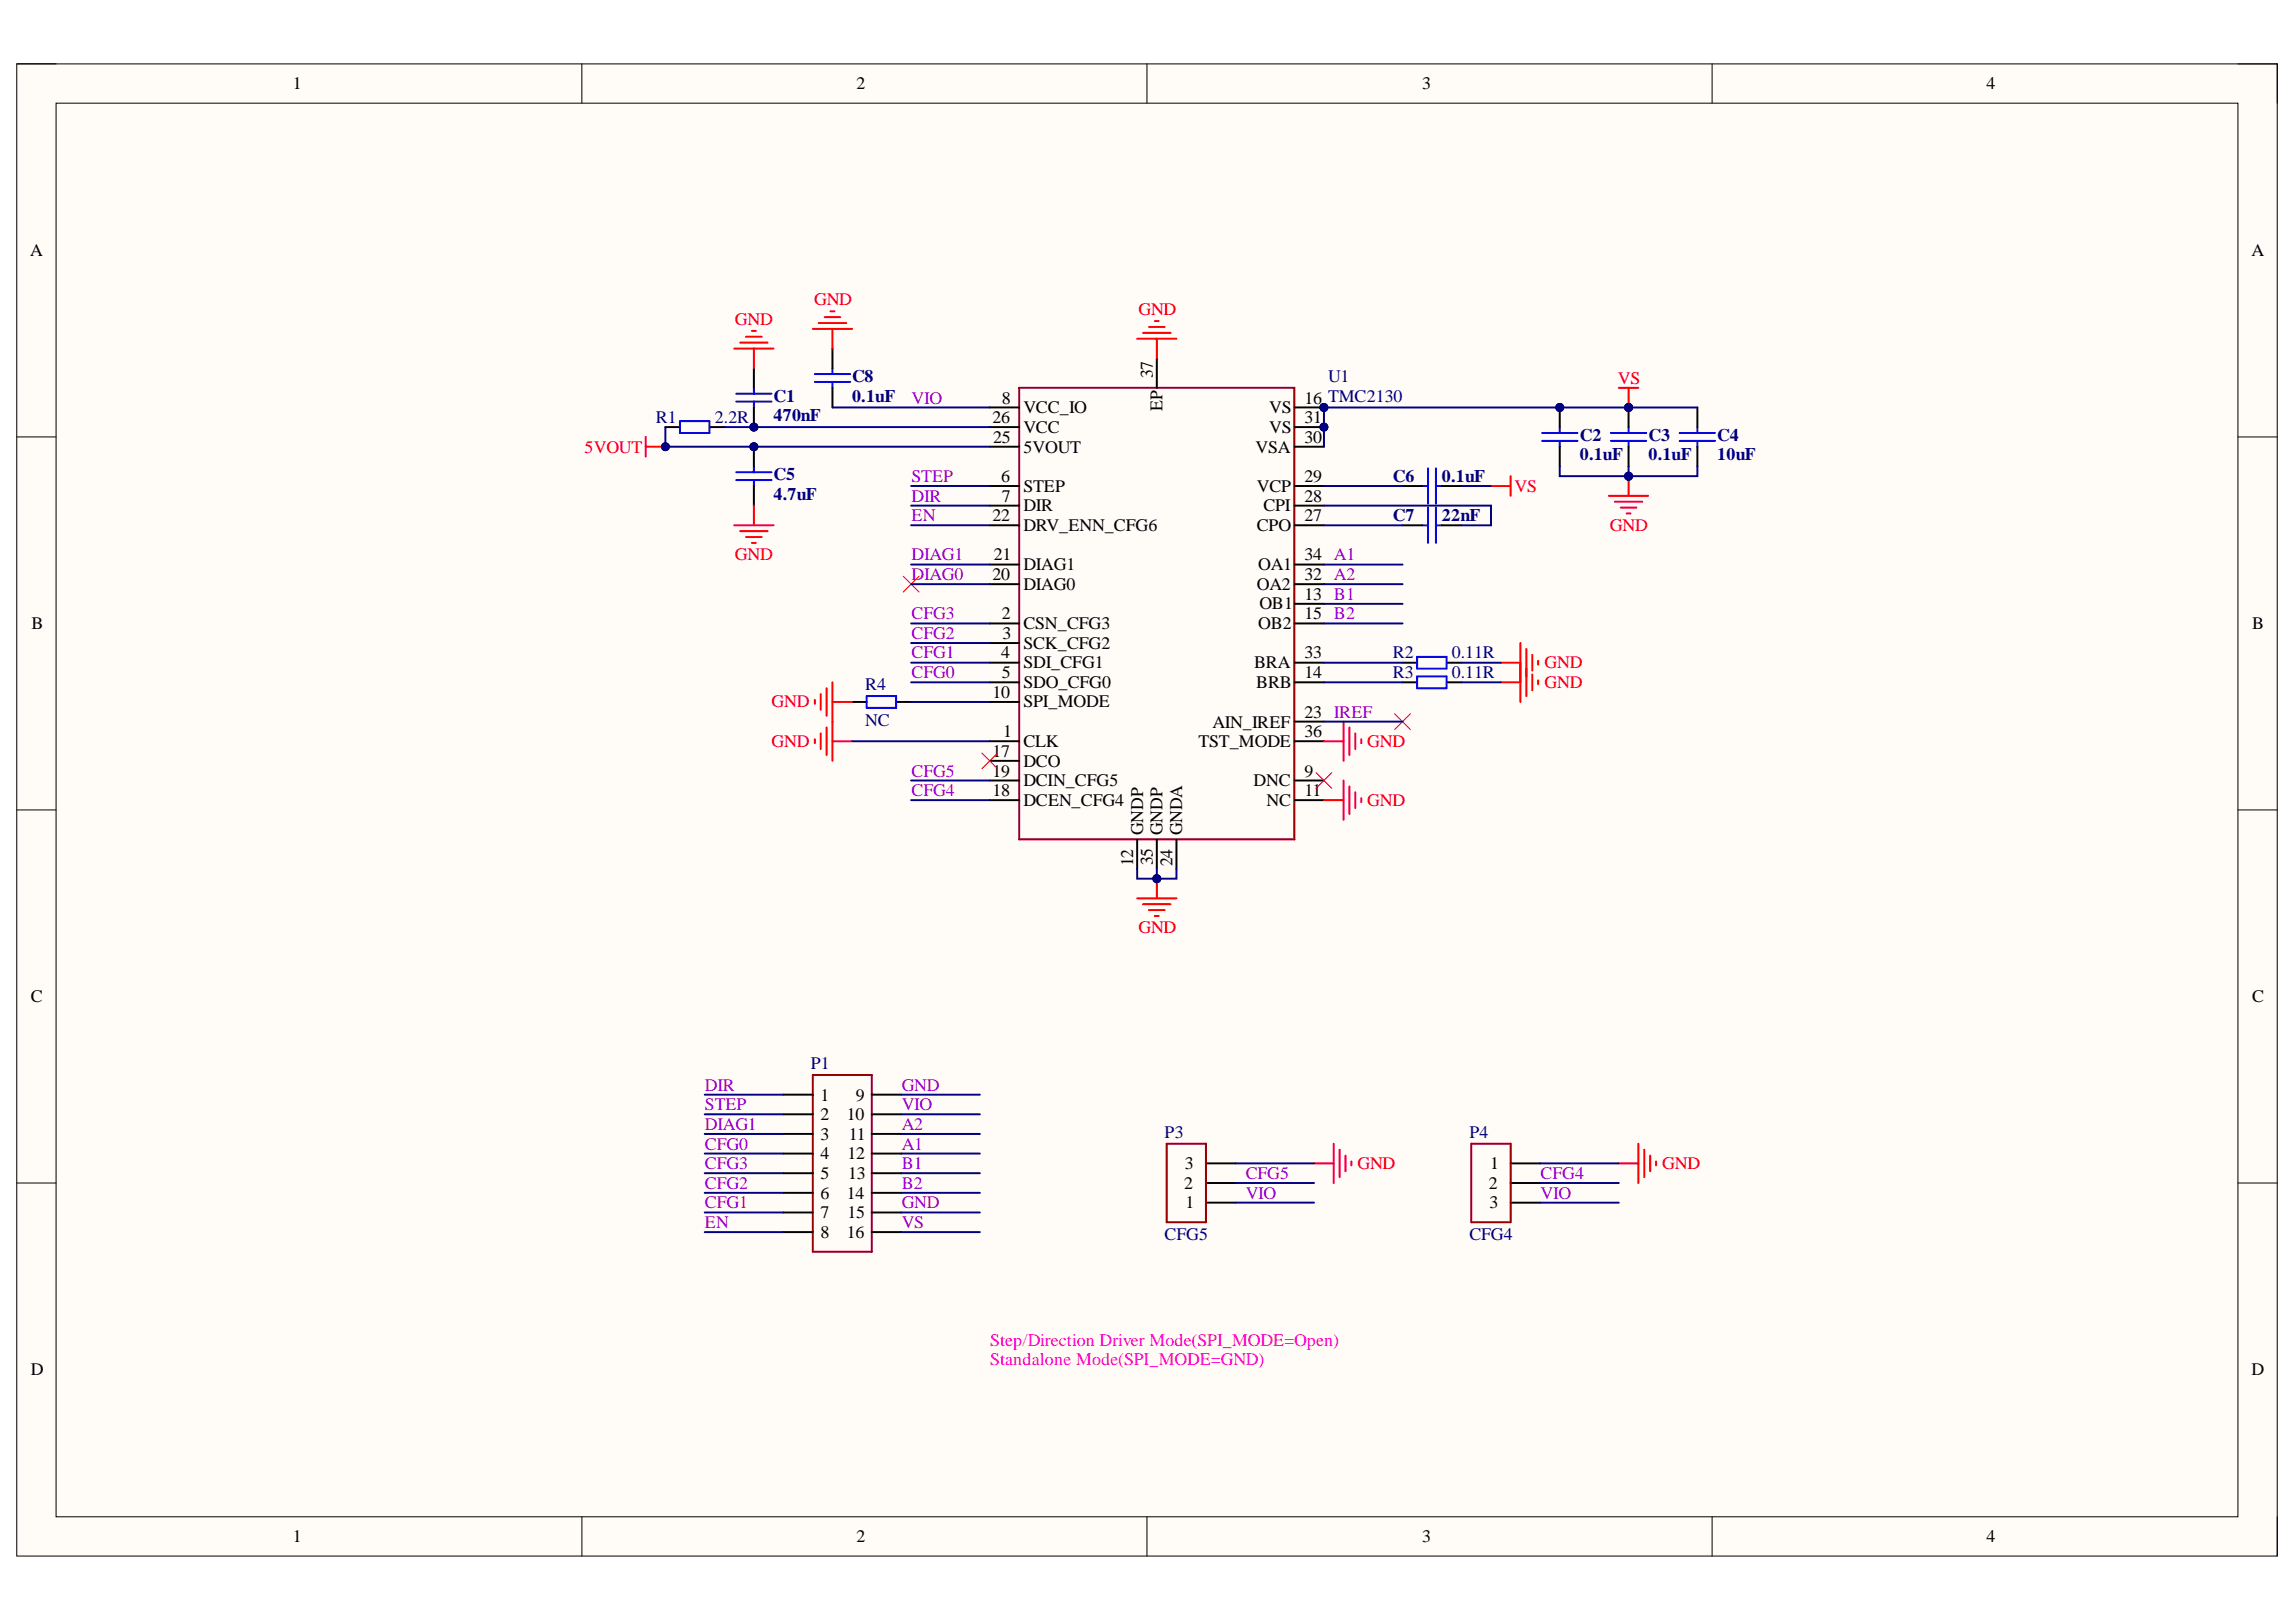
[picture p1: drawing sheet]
<svg xmlns="http://www.w3.org/2000/svg" width="297mm" height="210mm" viewBox="0 0 297 210" stroke-linecap="round" stroke-linejoin="round" font-family="sans-serif">
<defs><g id="words">
<g font-size="2.3">
<text x="37.9" y="11.6">1</text>
<text x="110.8" y="11.6">2</text>
<text x="184" y="11.6">3</text>
<text x="257" y="11.6">4</text>
<text x="3.9" y="33.1">A</text>
<text x="291.3" y="33.1">A</text>
<text x="129.6" y="52.2">8</text>
<text x="132.4" y="53.5">VCC_IO</text>
<text x="149.1" y="48.9" transform="rotate(-90 149.1 48.9)">37</text>
<text x="150.4" y="53.3" transform="rotate(-90 150.4 53.3)">EP</text>
<text x="164.2" y="53.5">VS</text>
<text x="168.8" y="52.2">16 TMC2130</text>
<text x="128.4" y="54.8">26</text>
<text x="128.5" y="57.3">25</text>
<text x="132.4" y="56">VCC</text>
<text x="132.4" y="58.6">5VOUT</text>
<text x="162.4" y="58.6">VSA</text>
<text x="164.2" y="56">VS</text>
<text x="168.8" y="54.8">31</text>
<text x="168.8" y="57.3">30</text>
<text x="129.5" y="62.4">6</text>
<text x="129.6" y="64.9">7</text>
<text x="132.4" y="63.6">STEP</text>
<text x="162.6" y="63.6">VCP</text>
<text x="168.8" y="62.4">29</text>
<text x="168.8" y="64.9">28</text>
<text x="128.4" y="67.5">22</text>
<text x="132.4" y="68.7">DRV_ENN_CFG6</text>
<text x="132.4" y="66.2">DIR</text>
<text x="162.6" y="68.7">CPO</text>
<text x="163.4" y="66.2">CPI</text>
<text x="168.8" y="67.5">27</text>
<text x="128.4" y="75.1">20</text>
<text x="128.6" y="72.5">21</text>
<text x="132.4" y="73.8">DIAG1</text>
<text x="132.4" y="76.3">DIAG0</text>
<text x="162.6" y="76.3">OA2</text>
<text x="162.8" y="73.8">OA1</text>
<text x="168.8" y="72.5">34 A1</text>
<text x="168.8" y="75.1">32 A2</text>
<text x="168.8" y="77.6">13 B1</text>
<text x="4.1" y="81.4">B</text>
<text x="129.6" y="80.1">2</text>
<text x="129.7" y="82.7">3</text>
<text x="132.4" y="81.4">CSN_CFG3</text>
<text x="132.4" y="83.9">SCK_CFG2</text>
<text x="162.8" y="81.4">OB2</text>
<text x="162.9" y="78.9">OB1</text>
<text x="168.8" y="80.1">15 B2</text>
<text x="291.4" y="81.4">B</text>
<text x="129.5" y="85.2">4</text>
<text x="129.6" y="87.7">5</text>
<text x="132.4" y="86.5">SDI_CFG1</text>
<text x="132.4" y="89">SDO_CFG0</text>
<text x="162.3" y="86.5">BRA</text>
<text x="162.5" y="89">BRB</text>
<text x="168.8" y="85.2">33</text>
<text x="168.8" y="87.7">14</text>
<text x="128.4" y="90.3">10</text>
<text x="129.8" y="95.4">1</text>
<text x="132.4" y="91.5">SPI_MODE</text>
<text x="156.8" y="94.2">AIN_IREF</text>
<text x="168.8" y="92.9">23 IREF</text>
<text x="168.8" y="95.4">36</text>
<text x="128.4" y="98">17</text>
<text x="128.4" y="100.5">19</text>
<text x="132.4" y="96.7">CLK</text>
<text x="132.4" y="99.2">DCO</text>
<text x="132.4" y="101.8">DCIN_CFG5</text>
<text x="155.1" y="96.7">TST_MODE</text>
<text x="162.2" y="101.8">DNC</text>
<text x="168.8" y="100.5">9</text>
<text x="128.4" y="103">18</text>
<text x="132.4" y="104.3">DCEN_CFG4</text>
<text x="163.9" y="104.3">NC</text>
<text x="168.8" y="103">11</text>
<text x="146.6" y="112.1" transform="rotate(-90 146.6 112.1)">12</text>
<text x="147.9" y="108.1" transform="rotate(-90 147.9 108.1)">GNDP</text>
<text x="149.1" y="112" transform="rotate(-90 149.1 112)">35</text>
<text x="150.4" y="108.1" transform="rotate(-90 150.4 108.1)">GNDP</text>
<text x="151.7" y="112.1" transform="rotate(-90 151.7 112.1)">24</text>
<text x="153" y="108.1" transform="rotate(-90 153 108.1)">GNDA</text>
<text x="4" y="129.7">C</text>
<text x="291.4" y="129.7">C</text>
<text x="106.2" y="142.4">1</text>
<text x="110.7" y="142.4">9</text>
<text x="106.2" y="145">2</text>
<text x="106.2" y="147.5">3</text>
<text x="109.6" y="145">10</text>
<text x="109.8" y="147.5">11</text>
<text x="106.2" y="150">4</text>
<text x="106.2" y="152.6">5</text>
<text x="106.2" y="155.1">6</text>
<text x="109.6" y="155.1">14</text>
<text x="109.6" y="150">12</text>
<text x="109.7" y="152.6">13</text>
<text x="153.2" y="153.8">2</text>
<text x="153.3" y="151.3">3</text>
<text x="192.6" y="153.8">2</text>
<text x="192.8" y="151.3">1</text>
<text x="106.2" y="157.6">7</text>
<text x="106.2" y="160.2">8</text>
<text x="109.6" y="160.2">16</text>
<text x="109.6" y="157.6">15</text>
<text x="153.4" y="156.4">1</text>
<text x="192.7" y="156.4">3</text>
<text x="4" y="177.9">D</text>
<text x="291.3" y="177.9">D</text>
<text x="37.9" y="199.6">1</text>
<text x="110.8" y="199.6">2</text>
<text x="184" y="199.6">3</text>
<text x="257" y="199.6">4</text>
</g>
<g font-size="2.3" fill="#f00">
<text x="105.3" y="39.5">GND</text>
<text x="147.3" y="40.7">GND</text>
<text x="95.1" y="42">GND</text>
<text x="209.3" y="49.7">VS</text>
<text x="75.6" y="58.6">5VOUT</text>
<text x="195.9" y="63.6">VS</text>
<text x="208.3" y="68.7">GND</text>
<text x="95.1" y="72.5">GND</text>
<text x="199.8" y="89">GND</text>
<text x="199.8" y="86.5">GND</text>
<text x="99.8" y="91.5">GND</text>
<text x="99.8" y="96.7">GND</text>
<text x="176.9" y="96.7">GND</text>
<text x="176.9" y="104.3">GND</text>
<text x="147.3" y="120.8">GND</text>
<text x="175.6" y="151.3">GND</text>
<text x="215" y="151.3">GND</text>
</g>
<g font-size="2.3" fill="#000080">
<text x="100.1" y="52">C1</text>
<text x="110.2" y="49.4">C8</text>
<text x="110.2" y="52">0.1uF</text>
<text x="171.8" y="49.4">U1</text>
<text x="84.9" y="54.8">R1</text>
<text x="92.5" y="54.8">2.2R</text>
<text x="100.1" y="54.5">470nF</text>
<text x="204.4" y="57.1">C2</text>
<text x="204.4" y="59.6">0.1uF</text>
<text x="213.3" y="57.1">C3</text>
<text x="213.3" y="59.6">0.1uF</text>
<text x="222.2" y="57.1">C4</text>
<text x="222.2" y="59.6">10uF</text>
<text x="100.1" y="62.1">C5</text>
<text x="100.1" y="64.7">4.7uF</text>
<text x="180.2" y="62.4">C6</text>
<text x="186.5" y="62.4">0.1uF</text>
<text x="180.2" y="67.5">C7</text>
<text x="186.5" y="67.5">22nF</text>
<text x="111.9" y="89.3">R4</text>
<text x="180.2" y="87.7">R3</text>
<text x="180.2" y="85.2">R2</text>
<text x="187.8" y="87.7">0.11R</text>
<text x="187.8" y="85.2">0.11R</text>
<text x="111.9" y="93.9">NC</text>
<text x="104.9" y="138.4">P1</text>
<text x="150.7" y="147.2">P3</text>
<text x="190.1" y="147.2">P4</text>
<text x="150.7" y="160.4">CFG5</text>
<text x="190.1" y="160.4">CFG4</text>
</g>
<g font-size="2.3" fill="#90f">
<text x="117.9" y="52.2">VIO</text>
<text x="117.9" y="62.4">STEP</text>
<text x="117.9" y="64.9">DIR</text>
<text x="117.9" y="67.5">EN</text>
<text x="117.9" y="75.1">DIAG0</text>
<text x="117.9" y="72.5">DIAG1</text>
<text x="117.9" y="80.1">CFG3</text>
<text x="117.9" y="82.7">CFG2</text>
<text x="117.9" y="85.2">CFG1</text>
<text x="117.9" y="87.7">CFG0</text>
<text x="117.9" y="100.5">CFG5</text>
<text x="117.9" y="103">CFG4</text>
<text x="91.2" y="141.2">DIR</text>
<text x="91.2" y="143.7">STEP</text>
<text x="116.7" y="141.2">GND</text>
<text x="116.7" y="143.7">VIO</text>
<text x="91.2" y="148.8">CFG0</text>
<text x="91.2" y="146.2">DIAG1</text>
<text x="116.7" y="148.8">A1</text>
<text x="116.7" y="146.2">A2</text>
<text x="91.2" y="153.8">CFG2</text>
<text x="91.2" y="151.3">CFG3</text>
<text x="116.7" y="151.3">B1</text>
<text x="116.7" y="153.8">B2</text>
<text x="161.2" y="152.6">CFG5</text>
<text x="161.2" y="155.1">VIO</text>
<text x="199.3" y="152.6">CFG4</text>
<text x="199.3" y="155.1">VIO</text>
<text x="91.2" y="158.9">EN</text>
<text x="91.2" y="156.4">CFG1</text>
<text x="116.7" y="158.9">VS</text>
<text x="116.7" y="156.4">GND</text>
</g>
<g font-size="2.3" fill="#f0f">
<text x="128.1" y="176.7">Standalone Mode(SPI_MODE=GND)</text>
<text x="128.1" y="174.1">Step/Direction Driver Mode(SPI_MODE=Open)</text>
</g>
</g></defs>
<path d="M2.2 8.3h292.4v193.1h-292.4z" fill-rule="evenodd" fill="#fffcf8"/>
<path d="M2.2 8.3h292.4v193.1h-292.4z" fill="none" stroke="#000" stroke-width=".13"/>
<path d="M7.3 13.4h282.2v182.9h-282.2z" fill-rule="evenodd" fill="#fffcf8"/>
<g fill="none" stroke="#000" stroke-width=".13">
<path d="M2.2 8.3h5.1M7.3 13.4h282.2v182.9h-282.2zM75.3 8.3v5M148.4 8.3v5M221.5 8.3v5.1M289.5 8.3h5.1v5.1M2.2 56.5h5.1M289.5 56.5h5.1M2.2 104.8h5.1M289.5 104.8h5.1M2.2 153.1h5.1M289.5 153.1h5.1"/>
<path d="M75.3 196.3v5.1M148.4 196.3v5.1M221.5 196.3v5.1M294.6 196.3v5.1"/>
</g>
<circle cx="171.3" cy="52.7" r=".51" fill="#000080"/>
<circle cx="171.3" cy="52.7" r=".51" fill="none" stroke="#000080" stroke-width=".13"/>
<circle cx="171.3" cy="55.3" r=".51" fill="#000080"/>
<circle cx="171.3" cy="55.3" r=".51" fill="none" stroke="#000080" stroke-width=".13"/>
<path d="M131.9 50.2h35.6v58.4h-35.6z" fill="none" stroke="#900" stroke-width=".25"/>
<path d="M167.5 52.7h3.8" fill="none" stroke="#000" stroke-width=".25"/>
<circle cx="171.3" cy="52.7" r=".51" fill="#000080"/>
<circle cx="171.3" cy="52.7" r=".51" fill="none" stroke="#000080" stroke-width=".13"/>
<path d="M167.5 55.3h3.8" fill="none" stroke="#000" stroke-width=".25"/>
<circle cx="171.3" cy="55.3" r=".51" fill="#000080"/>
<circle cx="171.3" cy="55.3" r=".51" fill="none" stroke="#000080" stroke-width=".13"/>
<g fill="none" stroke="#000" stroke-width=".25">
<path d="M128 52.7h3.9M128 55.3h3.9M128 57.8h3.9M149.7 46.4v3.8M167.5 57.8h3.8M128 62.9h3.9M128 65.4h3.9M128 68h3.9M128 73.1h3.9M128 75.6h3.9M167.5 62.9h3.8M167.5 65.4h3.8"/>
<path d="M167.5 68h3.8M167.5 73.1h3.8M167.5 75.6h3.8M167.5 78.1h3.8M110.2 90.8h1.9M116 90.8h1.9M128 80.7h3.9M128 85.8h3.9M128 88.3h3.9M128 95.9h3.9M128 83.2h3.9M128 98.5h3.9"/>
<path d="M128 90.8h3.9M167.5 80.7h3.8M167.5 85.8h3.8M167.5 88.3h3.8M167.5 93.4h3.8M167.5 95.9h3.8M128 101h3.9M128 103.5h3.9M147.1 108.6v3.8M149.7 108.6v3.8M152.2 108.6v3.8M167.5 101h3.8"/>
<path d="M167.5 103.5h3.8"/>
</g>
<g fill="none" stroke="#f00" stroke-width=".25">
<path d="M147.1 43.8h5.1M147.9 43.1h3.5M148.6 42.3h2.1M149.4 41.5h.5M149.7 43.8v2.6M105.4 90.6v.5M105.4 95.7v.5M106.2 89.8v2.1M106.2 94.9v2M106.9 89.1v3.5M106.9 94.1v3.6M107.7 95.9h2.5"/>
<path d="M107.7 88.3v10.2M107.7 90.8h2.5M171.3 95.9h2.5M173.8 93.4v5.1M174.6 94.1v3.6M175.3 94.9v2M176.1 95.7v.5M147.1 116.3h5.1M147.9 117h3.5M148.6 117.8h2.1M149.4 118.5h.5M149.7 113.7v2.6"/>
<path d="M171.3 103.5h2.5M173.8 101v5.1M174.6 101.8v3.5M175.3 102.5v2.1M176.1 103.3v.5"/>
</g>
<path d="M170.3 100l2 2M172.3 100l-2 2" fill="none" stroke="#f00" stroke-width=".13"/>
<path d="M112.1 90.1h3.8v1.5h-3.8z" fill="none" stroke="#00f" stroke-width=".25"/>
<circle cx="149.7" cy="113.7" r=".51" fill="#000080"/>
<circle cx="149.7" cy="113.7" r=".51" fill="none" stroke="#000080" stroke-width=".13"/>
<path d="M181.5 88.3h1.8M187.2 88.3h1.9" fill="none" stroke="#000" stroke-width=".25"/>
<path d="M183.3 87.5h3.8v1.6h-3.8z" fill="none" stroke="#00f" stroke-width=".25"/>
<path d="M209.4 50.2h2.6M210.7 50.2v2.5M194.2 88.3h2.5M196.7 85.8v5M197.5 86.5v3.6M198.2 87.3v2M199 88v.6" fill="none" stroke="#f00" stroke-width=".25"/>
<circle cx="210.7" cy="52.7" r=".51" fill="#000080"/>
<circle cx="210.7" cy="52.7" r=".51" fill="none" stroke="#000080" stroke-width=".13"/>
<path d="M127 97.4l2.1 2.1M129.1 97.4l-2.1 2.1" fill="none" stroke="#f00" stroke-width=".13"/>
<path d="M83.5 56.5v2.6M83.5 57.8h2.6" fill="none" stroke="#f00" stroke-width=".25"/>
<circle cx="86.1" cy="57.8" r=".51" fill="#000080"/>
<circle cx="86.1" cy="57.8" r=".51" fill="none" stroke="#000080" stroke-width=".13"/>
<circle cx="97.5" cy="57.8" r=".51" fill="#000080"/>
<circle cx="97.5" cy="57.8" r=".51" fill="none" stroke="#000080" stroke-width=".13"/>
<path d="M95.2 62.1h4.6M95.2 61.1h4.6M97.5 60.4v.7M97.5 62.1v.8" fill="none" stroke="#00f" stroke-width=".25"/>
<path d="M97.5 57.8v2.6" fill="none" stroke="#000" stroke-width=".25"/>
<circle cx="97.5" cy="57.8" r=".51" fill="#000080"/>
<circle cx="97.5" cy="57.8" r=".51" fill="none" stroke="#000080" stroke-width=".13"/>
<path d="M86.1 55.3h1.9M91.8 55.3h1.9M97.5 62.9v2.5" fill="none" stroke="#000" stroke-width=".25"/>
<path d="M95 68h5.1M95.7 68.7h3.6M96.5 69.5h2M97.3 70.3h.5M97.5 65.4v2.6" fill="none" stroke="#f00" stroke-width=".25"/>
<path d="M88 54.5h3.8v1.5h-3.8z" fill="none" stroke="#00f" stroke-width=".25"/>
<circle cx="97.5" cy="55.3" r=".51" fill="#000080"/>
<circle cx="97.5" cy="55.3" r=".51" fill="none" stroke="#000080" stroke-width=".13"/>
<path d="M95.2 52h4.6M95.2 51h4.6M97.5 50.2v.8M97.5 52v.7" fill="none" stroke="#00f" stroke-width=".25"/>
<path d="M97.5 47.6v2.6M97.5 52.7v2.6" fill="none" stroke="#000" stroke-width=".25"/>
<circle cx="97.5" cy="55.3" r=".51" fill="#000080"/>
<circle cx="97.5" cy="55.3" r=".51" fill="none" stroke="#000080" stroke-width=".13"/>
<path d="M95 45.1h5.1M95.7 44.3h3.6M96.5 43.6h2M97.3 42.8h.5M97.5 45.1v2.5M192.9 62.9h2.5M195.4 61.6v2.6" fill="none" stroke="#f00" stroke-width=".25"/>
<path d="M184 68h.8M184 62.9h.8M184.8 60.6v4.6M184.8 65.7v4.6M185.8 68h.7M185.8 60.6v4.6M185.8 65.7v4.6M185.8 62.9h.7" fill="none" stroke="#00f" stroke-width=".25"/>
<path d="M181.5 68h2.5M181.5 62.9h2.5M186.5 68h2.6M186.5 62.9h2.6" fill="none" stroke="#000" stroke-width=".25"/>
<circle cx="201.8" cy="52.7" r=".51" fill="#000080"/>
<circle cx="201.8" cy="52.7" r=".51" fill="none" stroke="#000080" stroke-width=".13"/>
<path d="M199.5 56h4.6M199.5 57.1h4.6M201.8 55.3v.7M201.8 57.1v.7" fill="none" stroke="#00f" stroke-width=".25"/>
<path d="M201.8 52.7v2.6M201.8 57.8v2.6" fill="none" stroke="#000" stroke-width=".25"/>
<circle cx="201.8" cy="52.7" r=".51" fill="#000080"/>
<circle cx="201.8" cy="52.7" r=".51" fill="none" stroke="#000080" stroke-width=".13"/>
<circle cx="210.7" cy="52.7" r=".51" fill="#000080"/>
<circle cx="210.7" cy="52.7" r=".51" fill="none" stroke="#000080" stroke-width=".13"/>
<path d="M208.4 56h4.6M208.4 57.1h4.6M210.7 55.3v.7M210.7 57.1v.7" fill="none" stroke="#00f" stroke-width=".25"/>
<path d="M210.7 52.7v2.6M210.7 57.8v2.6" fill="none" stroke="#000" stroke-width=".25"/>
<circle cx="210.7" cy="52.7" r=".51" fill="#000080"/>
<circle cx="210.7" cy="52.7" r=".51" fill="none" stroke="#000080" stroke-width=".13"/>
<path d="M217.3 56h4.6M217.3 57.1h4.6M219.6 55.3v.7M219.6 57.1v.7" fill="none" stroke="#00f" stroke-width=".25"/>
<path d="M219.6 52.7v2.6M219.6 57.8v2.6" fill="none" stroke="#000" stroke-width=".25"/>
<path d="M208.2 64.2h5M208.9 64.9h3.6M209.7 65.7h2M210.4 66.4h.5M210.7 61.6v2.6" fill="none" stroke="#f00" stroke-width=".25"/>
<circle cx="210.7" cy="61.6" r=".51" fill="#000080"/>
<circle cx="210.7" cy="61.6" r=".51" fill="none" stroke="#000080" stroke-width=".13"/>
<g fill="none" stroke="#000" stroke-width=".25">
<path d="M107.7 45.1v2.5M107.7 50.2v2.5M181.5 85.8h1.8M187.2 85.8h1.9M101.3 141.7h3.9M101.3 144.2h3.9M101.3 146.7h3.9M101.3 149.3h3.9M101.3 151.8h3.9M101.3 154.4h3.9M101.3 156.9h3.9M101.3 159.4h3.9"/>
<path d="M112.8 141.7h3.8M112.8 144.2h3.8M112.8 146.7h3.8M112.8 149.3h3.8M112.8 151.8h3.8M112.8 154.4h3.8M112.8 156.9h3.8M112.8 159.4h3.8M156 155.6h3.8M156 153.1h3.8M156 150.6h3.8M195.4 155.6h3.8"/>
<path d="M195.4 153.1h3.8M195.4 150.6h3.8"/>
</g>
<path d="M105.4 49.4h4.6M105.4 48.4h4.6M107.7 47.6v.8M107.7 49.4v.8M183.3 85h3.8v1.5h-3.8z" fill="none" stroke="#00f" stroke-width=".25"/>
<g fill="none" stroke="#f00" stroke-width=".25">
<path d="M105.2 42.6h5M105.9 41.8h3.6M106.7 41h2M107.4 40.3h.6M107.7 42.6v2.5M194.2 85.8h2.5M196.7 83.2v5.1M197.5 84v3.5M198.2 84.7v2.1M199 85.5v.5M170 150.6h2.5M172.5 148v5.1"/>
<path d="M173.3 148.8v3.5M174.1 149.5v2.1M174.8 150.3v.5M209.4 150.6h2.6M212 148v5.1M212.7 148.8v3.5M213.5 149.5v2.1M214.3 150.3v.5"/>
</g>
<path d="M105.2 139.1h7.6v22.9h-7.6zM150.9 148h5.1v10.2h-5.1zM190.3 148h5.1v10.2h-5.1z" fill="none" stroke="#900" stroke-width=".25"/>
<path d="M116.9 74.6l2 2M118.9 74.6l-2 2M180.4 92.4l2.1 2M182.5 92.4l-2.1 2" fill="none" stroke="#f00" stroke-width=".13"/>
<path d="M86.1 55.3v2.5h41.9" fill="none" stroke="#000080" stroke-width=".25"/>
<circle cx="86.1" cy="57.8" r=".51" fill="#000080"/>
<circle cx="86.1" cy="57.8" r=".51" fill="none" stroke="#000080" stroke-width=".13"/>
<circle cx="97.5" cy="57.8" r=".51" fill="#000080"/>
<circle cx="97.5" cy="57.8" r=".51" fill="none" stroke="#000080" stroke-width=".13"/>
<path d="M93.7 55.3h34.3M91.2 159.4h10.1M91.2 156.9h10.1M91.2 154.4h10.1M91.2 151.8h10.1M91.2 149.3h10.1M91.2 146.7h10.1M91.2 144.2h10.1M91.2 141.7h10.1" fill="none" stroke="#000080" stroke-width=".25"/>
<circle cx="97.5" cy="55.3" r=".51" fill="#000080"/>
<circle cx="97.5" cy="55.3" r=".51" fill="none" stroke="#000080" stroke-width=".13"/>
<g fill="none" stroke="#000080" stroke-width=".25">
<path d="M107.7 52.7h20.3M117.9 75.6h10.1M117.9 73.1h10.1M117.9 68h10.1M117.9 65.4h10.1M117.9 62.9h10.1M110.2 95.9h17.8M117.9 90.8h10.1M117.9 88.3h10.1M117.9 85.8h10.1M117.9 83.2h10.1M117.9 80.7h10.1"/>
<path d="M117.9 103.5h10.1M117.9 101h10.1M147.1 112.4v1.3h5.1v-1.3M116.6 159.4h10.2M116.6 156.9h10.2M116.6 154.4h10.2M116.6 151.8h10.2M116.6 149.3h10.2M116.6 146.7h10.2M116.6 144.2h10.2M116.6 141.7h10.2"/>
</g>
<circle cx="149.7" cy="113.7" r=".51" fill="#000080"/>
<circle cx="149.7" cy="113.7" r=".51" fill="none" stroke="#000080" stroke-width=".13"/>
<g fill="none" stroke="#000080" stroke-width=".25">
<path d="M171.3 65.4h21.6v2.6h-3.8M171.3 78.1h10.2M171.3 75.6h10.2M171.3 73.1h10.2M171.3 68h10.2M171.3 62.9h10.2M189.1 62.9h3.8M201.8 60.4v1.2h17.8v-1.2M171.3 93.4h10.2M171.3 88.3h10.2M171.3 85.8h10.2M171.3 80.7h10.2"/>
<path d="M189.1 88.3h5.1M189.1 85.8h5.1M159.8 155.6h10.2M159.8 153.1h10.2M159.8 150.6h10.2M199.2 155.6h10.2M199.2 153.1h10.2M199.2 150.6h10.2"/>
</g>
<circle cx="210.7" cy="61.6" r=".51" fill="#000080"/>
<circle cx="210.7" cy="61.6" r=".51" fill="none" stroke="#000080" stroke-width=".13"/>
<path d="M149.7 112.4v1.3" fill="none" stroke="#000080" stroke-width=".25"/>
<circle cx="149.7" cy="113.7" r=".51" fill="#000080"/>
<circle cx="149.7" cy="113.7" r=".51" fill="none" stroke="#000080" stroke-width=".13"/>
<path d="M210.7 60.4v1.2" fill="none" stroke="#000080" stroke-width=".25"/>
<circle cx="210.7" cy="61.6" r=".51" fill="#000080"/>
<circle cx="210.7" cy="61.6" r=".51" fill="none" stroke="#000080" stroke-width=".13"/>
<path d="M219.6 52.7h-48.3v5.1" fill="none" stroke="#000080" stroke-width=".25"/>
<circle cx="171.3" cy="55.3" r=".51" fill="#000080"/>
<circle cx="171.3" cy="55.3" r=".51" fill="none" stroke="#000080" stroke-width=".13"/>
<circle cx="171.3" cy="52.7" r=".51" fill="#000080"/>
<circle cx="171.3" cy="52.7" r=".51" fill="none" stroke="#000080" stroke-width=".13"/>
<circle cx="201.8" cy="52.7" r=".51" fill="#000080"/>
<circle cx="201.8" cy="52.7" r=".51" fill="none" stroke="#000080" stroke-width=".13"/>
<circle cx="210.7" cy="52.7" r=".51" fill="#000080"/>
<circle cx="210.7" cy="52.7" r=".51" fill="none" stroke="#000080" stroke-width=".13"/>
<use href="#words"/>
</svg>
